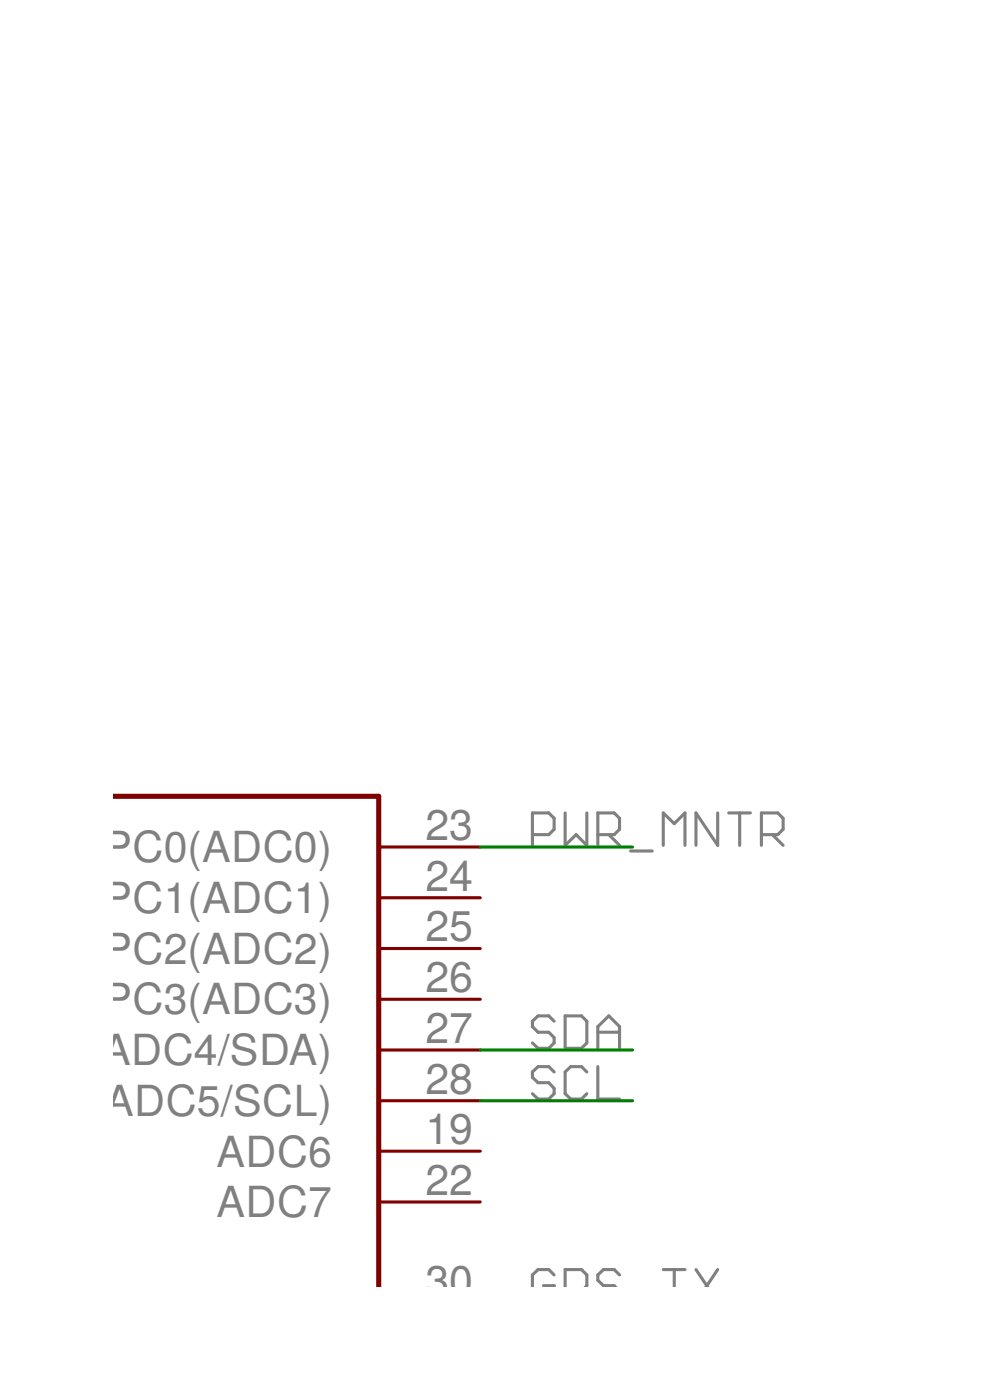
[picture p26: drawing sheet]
<svg xmlns="http://www.w3.org/2000/svg" width="74mm" height="105mm" viewBox="0 0 74 105" stroke-linecap="round" stroke-linejoin="round" font-family="sans-serif">
<defs><g id="words">
<g font-size="3.2" fill="#808080">
<text x="7.8" y="64.7">PC0(ADC0)</text>
<text x="31.9" y="63.1">23</text>
<text x="7.8" y="68.6">PC1(ADC1)</text>
<text x="31.9" y="70.7">25</text>
<text x="31.9" y="66.9">24</text>
<text x="7.8" y="76.2">PC3(ADC3)</text>
<text x="7.8" y="72.4">PC2(ADC2)</text>
<text x="31.9" y="74.5">26</text>
<text x=".2" y="80">PC4(ADC4/SDA)</text>
<text x=".5" y="83.8">PC5(ADC5/SCL)</text>
<text x="31.9" y="82.1">28</text>
<text x="31.9" y="78.3">27</text>
<text x="16.2" y="87.6">ADC6</text>
<text x="31.9" y="89.7">22</text>
<text x="31.9" y="85.9">19</text>
<text x="16.2" y="91.4">ADC7</text>
<text x="31.9" y="97.3">30</text>
</g>
</g></defs>
<g fill="none" stroke="#808080" stroke-width=".23">
<path d="M40 62.7h1.2l.4-.4v-.9l-.4-.4h-1.2v2.5M41.6 76.7l-.4-.4h-.8l-.4 .4v.4l.4 .4h.8l.4 .4v.4l-.4 .4h-.8l-.4-.4M42.4 76.3h1.2l.4 .4v1.6l-.4 .4h-1.2zM42.4 61v2.5l.8-.8 .8 .8v-2.5M44.9 77.5h1.6M44.9 62.7h1.2l.4-.4v-.9l-.4-.4h-1.2v2.5M44.9 78.7v-1.6l.8-.8 .8 .8v1.6M45.7 62.7l.8 .8M47.3 63.9h1.7M49.8 63.5v-2.5l.8 .8 .8-.8v2.5M53.9 61v2.5l-1.7-2.5v2.5M54.7 61h1.6"/>
<path d="M55.5 61v2.5M57.1 62.7h1.3l.4-.4v-.9l-.4-.4h-1.3v2.5M58 62.7l.8 .8M40.8 96.5h.8v.2M41.6 80.5l-.4-.4h-.8l-.4 .4v.4l.4 .4h.8l.4 .4v.4l-.4 .4h-.8l-.4-.4M41.6 95.7l-.4-.4h-.8l-.4 .4v1M42.4 96.7v-1.4h1.2l.4 .4v.8l-.1 .2M44 80.5l-.4-.4h-.8l-.4 .4v1.6l.4 .4h.8l.4-.4M44.9 80.1v2.4h1.6M46.5 95.7l-.4-.4h-.8l-.4 .4v.4l.4 .4h.8l.1 .2M49.8 95.3h1.6M50.6 95.3v1.4"/>
<path d="M52.2 95.3l.9 1.4M53.9 95.3l-.9 1.4"/>
</g>
<path d="M8.5 59.8h19.9v36.9" fill="none" stroke="#800000" stroke-width=".38"/>
<path d="M28.4 78.8h7.6M28.4 75h7.6M28.4 71.2h7.6M28.4 67.4h7.6M28.4 63.6h7.6M28.4 90.3h7.6M28.4 86.4h7.6M28.4 82.7h7.6" fill="none" stroke="#800000" stroke-width=".23"/>
<path d="M36 78.8h11.5M36 63.6h11.5M36 82.7h11.5" fill="none" stroke="#008000" stroke-width=".23"/>
<use href="#words"/>
</svg>
